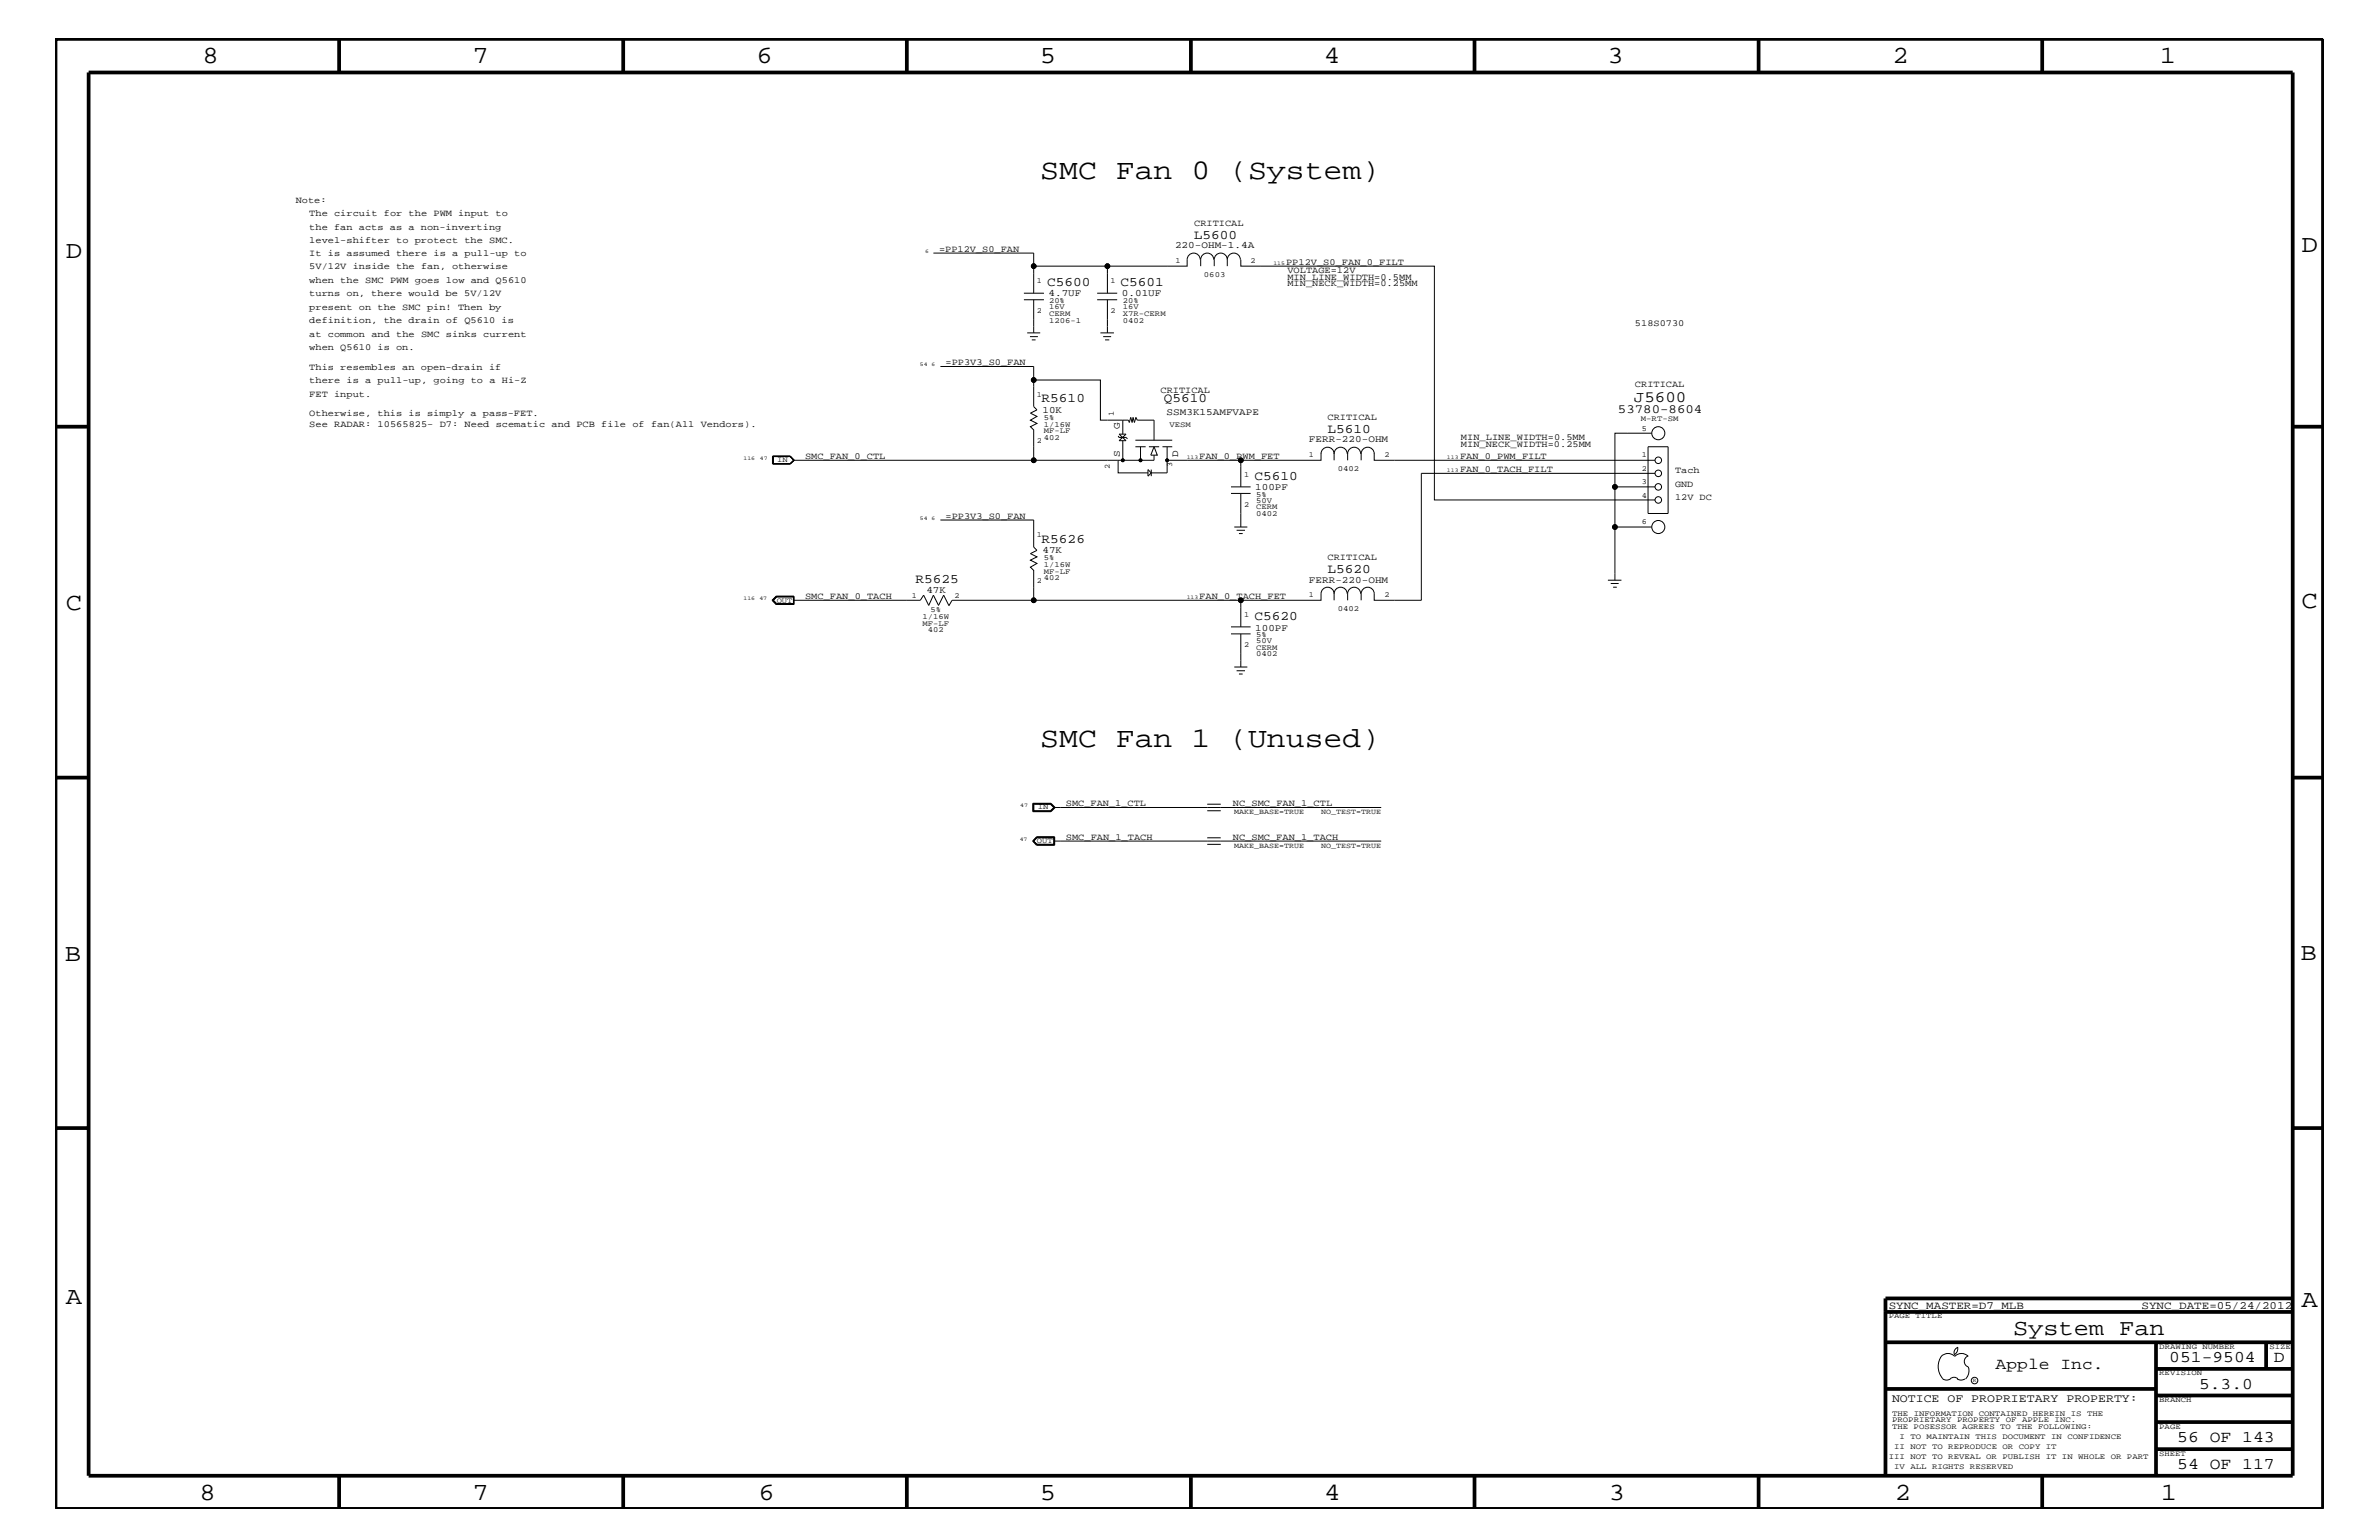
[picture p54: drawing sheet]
<svg xmlns="http://www.w3.org/2000/svg" width="432mm" height="279mm" viewBox="0 0 432 279" stroke-linecap="round" stroke-linejoin="round" font-family="sans-serif">
<defs><g id="words">
<g font-size="5.2">
<text x="188.8" y="32.5">SMC Fan 0 (System)</text>
<text x="188.8" y="135.6">SMC Fan 1 (Unused)</text>
</g>
<g font-size="4.5">
<text x="36.7" y="11.5">8</text>
<text x="85.8" y="11.5">7</text>
<text x="137.3" y="11.5">6</text>
<text x="188.7" y="11.5">5</text>
<text x="240.3" y="11.5">4</text>
<text x="291.8" y="11.5">3</text>
<text x="343.5" y="11.5">2</text>
<text x="392" y="11.5">1</text>
<text x="11.9" y="46.8">D</text>
<text x="417.7" y="45.7">D</text>
<text x="11.9" y="110.6">C</text>
<text x="417.7" y="110.3">C</text>
<text x="11.8" y="174.3">B</text>
<text x="417.6" y="174.2">B</text>
<text x="11.9" y="236.7">A</text>
<text x="417.7" y="237.1">A</text>
<text x="36.2" y="272.1">8</text>
<text x="85.8" y="272.1">7</text>
<text x="137.7" y="272.1">6</text>
<text x="188.7" y="272.1">5</text>
<text x="240.4" y="272.1">4</text>
<text x="292" y="272.1">3</text>
<text x="343.9" y="272.1">2</text>
<text x="392.2" y="272.1">1</text>
</g>
<text font-size="4.1" x="365.4" y="242.3">System Fan</text>
<g font-size="3">
<text x="362.2" y="248.4">Apple Inc.</text>
<text x="393.7" y="247.1">051-9504</text>
<text x="399.2" y="252">5.3.0</text>
<text x="412.7" y="247.1">D</text>
<text x="395.2" y="261.6">56 OF 143</text>
<text x="395.2" y="266.6">54 OF 117</text>
</g>
<text font-size="2.9" x="296.5" y="73">J5600</text>
<g font-size="2.4">
<text x="216.7" y="43.4">L5600</text>
<text x="190.1" y="51.9">C5600</text>
<text x="203.4" y="51.9">C5601</text>
<text x="189.1" y="73">R5610</text>
<text x="211.2" y="73">Q5610</text>
<text x="240.9" y="78.5">L5610</text>
<text x="227.7" y="87.1">C5610</text>
<text x="189.1" y="98.5">R5626</text>
<text x="166.2" y="105.9">R5625</text>
<text x="240.9" y="104">L5620</text>
<text x="227.7" y="112.6">C5620</text>
</g>
<text font-size="2.3" x="293.7" y="75">53780-8604</text>
<text font-size="2.1" x="343.4" y="254.4">NOTICE OF PROPRIETARY PROPERTY:</text>
<g font-size="2">
<text x="342.8" y="237.4">SYNC_MASTER=D7_MLB</text>
<text x="388.7" y="237.4">SYNC_DATE=05/24/2012</text>
</g>
<g font-size="1.8">
<text x="213.3" y="45.1">220-OHM-1.4A</text>
<text x="190.3" y="53.8">4.7UF</text>
<text x="203.6" y="53.8">0.01UF</text>
<text x="189.2" y="74.9">10K</text>
<text x="203.3" y="77.8" transform="rotate(-90 203.3 77.8)">G</text>
<text x="211.8" y="75.4">SSM3K15AMFVAPE</text>
<text x="203.3" y="82.8" transform="rotate(-90 203.3 82.8)">S</text>
<text x="213.9" y="82.8" transform="rotate(-90 213.9 82.8)">D</text>
<text x="237.6" y="80.2">FERR-220-OHM</text>
<text x="227.8" y="88.9">100PF</text>
<text x="189.2" y="100.4">47K</text>
<text x="168.1" y="107.6">47K</text>
<text x="237.6" y="105.7">FERR-220-OHM</text>
<text x="227.8" y="114.4">100PF</text>
</g>
<g font-size="1.7">
<text x="53.7" y="36.8">Note:</text>
<text x="56.1" y="41.7">the fan acts as a non-inverting</text>
<text x="56.1" y="39.2">The circuit for the PWM input to</text>
<text x="216.7" y="41">CRITICAL</text>
<text x="56.1" y="44.1">level-shifter to protect the SMC.</text>
<text x="56.1" y="46.5">It is assumed there is a pull-up to</text>
<text x="170.4" y="45.7">=PP12V_S0_FAN</text>
<text x="56.1" y="48.9">5V/12V inside the fan, otherwise</text>
<text x="56.1" y="51.3">when the SMC PWM goes low and Q5610</text>
<text x="56.1" y="53.8">turns on, there would be 5V/12V</text>
<text x="233.4" y="48">PP12V_S0_FAN_0_FILT</text>
<text x="233.7" y="49.6">VOLTAGE=12V</text>
<text x="233.7" y="50.7">MIN_LINE_WIDTH=0.5MM</text>
<text x="233.7" y="51.9">MIN_NECK_WIDTH=0.25MM</text>
<text x="56.1" y="56.2">present on the SMC pin! Then by</text>
<text x="56.1" y="58.6">definition, the drain of Q5610 is</text>
<text x="296.8" y="59.2">518S0730</text>
<text x="56.1" y="61.1">at common and the SMC sinks current</text>
<text x="56.1" y="63.4">when Q5610 is on.</text>
<text x="56.1" y="67.1">This resembles an open-drain if</text>
<text x="56.1" y="69.5">there is a pull-up, going to a Hi-Z</text>
<text x="56.1" y="72">FET input.</text>
<text x="171.6" y="66.2">=PP3V3_S0_FAN</text>
<text x="210.7" y="71.3">CRITICAL</text>
<text x="296.8" y="70.1">CRITICAL</text>
<text x="56.1" y="77.4">See RADAR: 10565825- D7: Need scematic and PCB file of fan(All Vendors).</text>
<text x="56.1" y="75.6">Otherwise, this is simply a pass-FET.</text>
<text x="241" y="76.2">CRITICAL</text>
<text x="146.1" y="83.3">SMC_FAN_0_CTL</text>
<text x="217.7" y="83.3">FAN_0_PWM_FET</text>
<text x="265" y="83.3">FAN_0_PWM_FILT</text>
<text x="265.2" y="79.9">MIN_LINE_WIDTH=0.5MM</text>
<text x="265.2" y="81.1">MIN_NECK_WIDTH=0.25MM</text>
<text x="265" y="85.6">FAN_0_TACH_FILT</text>
<text x="304" y="88.3">GND</text>
<text x="304" y="85.9">Tach</text>
<text x="171.6" y="94.2">=PP3V3_S0_FAN</text>
<text x="304" y="90.7">12V DC</text>
<text x="241" y="101.6">CRITICAL</text>
<text x="146.1" y="108.7">SMC_FAN_0_TACH</text>
<text x="217.7" y="108.7">FAN_0_TACH_FET</text>
<text x="193.5" y="146.2">SMC_FAN_1_CTL</text>
<text x="223.8" y="146.2">NC_SMC_FAN_1_CTL</text>
<text x="193.5" y="152.3">SMC_FAN_1_TACH</text>
<text x="223.8" y="152.3">NC_SMC_FAN_1_TACH</text>
</g>
<g font-size="1.4">
<text x="213.4" y="47.7">1</text>
<text x="227" y="47.7">2</text>
<text x="188.2" y="51.3">1</text>
<text x="201.6" y="51.3">1</text>
<text x="218.5" y="50.2">0603</text>
<text x="188.2" y="56.8">2</text>
<text x="190.4" y="56.1">16V</text>
<text x="190.4" y="58.5">1206-1</text>
<text x="190.4" y="57.3">CERM</text>
<text x="190.4" y="55">20%</text>
<text x="201.6" y="56.8">2</text>
<text x="203.8" y="58.5">0402</text>
<text x="203.8" y="57.3">X7R-CERM</text>
<text x="203.8" y="55">20%</text>
<text x="203.8" y="56.1">16V</text>
<text x="188.2" y="72">1</text>
<text x="189.5" y="76.2">5%</text>
<text x="189.5" y="77.4">1/16W</text>
<text x="202.2" y="75.6" transform="rotate(-90 202.2 75.6)">1</text>
<text x="212.3" y="77.5">VESM</text>
<text x="297.8" y="76.4">M-RT-SM</text>
<text x="141.1" y="83.8">IN</text>
<text x="188.2" y="80.5">2</text>
<text x="189.5" y="79.9">402</text>
<text x="189.5" y="78.6">MF-LF</text>
<text x="237.6" y="82.8">1</text>
<text x="251.3" y="82.8">2</text>
<text x="298" y="78.2">5</text>
<text x="298" y="83">1</text>
<text x="201.4" y="85" transform="rotate(-90 201.4 85)">2</text>
<text x="212.8" y="84.8" transform="rotate(-90 212.8 84.8)">3</text>
<text x="225.8" y="86.5">1</text>
<text x="242.8" y="85.4">0402</text>
<text x="298" y="85.4">2</text>
<text x="298" y="87.8">3</text>
<text x="225.8" y="92">2</text>
<text x="228" y="92.4">CERM</text>
<text x="228" y="91.2">50V</text>
<text x="228" y="90.1">5%</text>
<text x="228" y="93.7">0402</text>
<text x="298" y="90.3">4</text>
<text x="298" y="95.1">6</text>
<text x="188.2" y="97.4">1</text>
<text x="189.5" y="101.6">5%</text>
<text x="188.2" y="105.9">2</text>
<text x="189.5" y="105.3">402</text>
<text x="189.5" y="102.9">1/16W</text>
<text x="189.5" y="104.1">MF-LF</text>
<text x="141" y="109.3">OUT</text>
<text x="165.5" y="108.6">1</text>
<text x="167.4" y="112.3">1/16W</text>
<text x="167.4" y="113.6">MF-LF</text>
<text x="168.9" y="111.1">5%</text>
<text x="173.2" y="108.6">2</text>
<text x="225.8" y="112">1</text>
<text x="237.6" y="108.3">1</text>
<text x="242.8" y="110.9">0402</text>
<text x="251.3" y="108.3">2</text>
<text x="168.4" y="114.8">402</text>
<text x="225.8" y="117.4">2</text>
<text x="228" y="117.9">CERM</text>
<text x="228" y="116.7">50V</text>
<text x="228" y="115.6">5%</text>
<text x="228" y="119.1">0402</text>
<text x="188.4" y="146.8">IN</text>
<text x="224" y="147.7">MAKE_BASE=TRUE</text>
<text x="239.8" y="147.7">NO_TEST=TRUE</text>
<text x="188.2" y="152.9">OUT</text>
<text x="224" y="153.8">MAKE_BASE=TRUE</text>
<text x="239.8" y="153.8">NO_TEST=TRUE</text>
<text x="342.8" y="239.2">PAGE TITLE</text>
<text x="391.9" y="244.7">DRAWING NUMBER</text>
<text x="411.9" y="244.7">SIZE</text>
<text x="391.9" y="249.5">REVISION</text>
<text x="343.4" y="256.8">THE INFORMATION CONTAINED HEREIN IS THE</text>
<text x="391.9" y="254.4">BRANCH</text>
<text x="343.4" y="258">PROPRIETARY PROPERTY OF APPLE INC.</text>
<text x="343.4" y="259.3">THE POSESSOR AGREES TO THE FOLLOWING:</text>
<text x="343.8" y="262.9">II NOT TO REPRODUCE OR COPY IT</text>
<text x="344.8" y="261.1">I TO MAINTAIN THIS DOCUMENT IN CONFIDENCE</text>
<text x="391.9" y="259.3">PAGE</text>
<text x="342.8" y="264.7">III NOT TO REVEAL OR PUBLISH IT IN WHOLE OR PART</text>
<text x="343.8" y="266.6">IV ALL RIGHTS RESERVED</text>
<text x="391.9" y="264.1">SHEET</text>
</g>
<g font-size="1">
<text x="167.9" y="45.9">6</text>
<text x="231.1" y="48">115</text>
<text x="167" y="66.5">54 6</text>
<text x="135" y="83.5">116</text>
<text x="137.9" y="83.5">47</text>
<text x="215.4" y="83.3">113</text>
<text x="262.6" y="83.3">113</text>
<text x="262.6" y="85.6">113</text>
<text x="167" y="94.3">54 6</text>
<text x="135" y="108.9">116</text>
<text x="137.8" y="108.9">47</text>
<text x="215.4" y="108.7">113</text>
<text x="185.2" y="146.5">47</text>
<text x="185.1" y="152.6">47</text>
<text x="358.1" y="250.7">R</text>
</g>
</g></defs>
<g fill="none" stroke="#000" stroke-width=".18">
<path d="M169.4 45.9h18.2v7.3M185.8 54.4h3.7M185.8 53.2h3.7M187.6 54.4v6M187.6 48.3h13.4M199.1 54.4h3.7M199.1 53.2h3.7M201 54.4v6M217.8 47.1a1.19 1.19 0 0 0-1.1-1.2 1.19 1.19 0 0 0-1.2 1.2v1.2h-14.5v4.9M220.3 47.1a1.19 1.19 0 0 0-1.2-1.2 1.19 1.19 0 0 0-1.2 1.2v1.2M222.8 47.1a1.19 1.19 0 0 0-1.2-1.2 1.19 1.19 0 0 0-1.2 1.2v1.2M222.8 47.1a1.19 1.19 0 0 1 1.1-1.2 1.19 1.19 0 0 1 1.2 1.2"/>
<path d="M222.8 47.1v1.2M225.2 47.1v1.2h35.2v42.4h40M170.7 66.5h16.9v2.4h12.1v7.3h5.1l.2 .5 .2-1 .3 1 .2-1 .2 1 .3-1 .2 .5h3.1v3.7M186.4 60.4h2.4M186.9 61.1h1.5M187.3 61.7h.7M187.6 68.9v4.9l.6 .6-1.2 .6 1.2 .6-1.2 .6 1.2 .6-1.2 .6 .6 .6v5.5M199.7 60.4h2.5M200.2 61.1h1.5M200.6 61.7h.7M202.9 79.1l.2 .3h1.3l.2 .2M203.1 78.8h1.3l-1.3 1.2h1.3z"/>
<path d="M203.8 76.2v2.6M203.8 80v3.5M206.1 79.9h6.7M299.8 78.6h-6.7v9.7M140.3 84.1h3.1M140.3 82.7v1.5M140.3 82.8h3.1M140.4 82.8v1.3M143.4 82.7h-3.2v1.5h3.2M143.4 82.7l.8 .8-.8 .7M143.4 82.7l.7 .8M143.4 82.8l.7 .7"/>
<path d="M143.4 82.8l.6 .7M144 83.5l-.6 .6M144.1 83.5l-.7 .6M144.1 83.5l-.7 .7M170.7 94.3h16.9v5l.6 .6-1.2 .5 1.2 .6-1.2 .6 1.2 .6-1.2 .7 .6 .6v5.4h-14.8l-.6 1M202.9 83.5v2.3h5.5M206.1 81.1h1.8M207 81.1v2.4M208.4 85.2l.6 .6-.6 .6zM208.5 81.1h1.9M209 85.2v1.2M209.5 81.1l.6 1.5h-1.2z"/>
<path d="M209.5 82.6v.9h-65.5M211 81.1h1.8M211.8 83.5h13.4M211.8 81.1v4.7h-2.8M223.4 88.3h3.6M223.4 89.5h3.6M224 95.6h2.4M224.5 96.2h1.5M224.9 96.8h.7M225.2 89.5v6.1M239.8 82.2v1.3h-14.6v4.8M239.8 82.3a1.19 1.19 0 0 1 1.2-1.2 1.19 1.19 0 0 1 1.1 1.2 1.19 1.19 0 0 1 1.2-1.2 1.19 1.19 0 0 1 1.2 1.2"/>
<path d="M242.1 82.2v1.3M244.6 82.3a1.19 1.19 0 0 1 1.2-1.2 1.19 1.19 0 0 1 1.2 1.2M244.6 82.2v1.3M247.1 82.3a1.19 1.19 0 0 1 1.1-1.2 1.19 1.19 0 0 1 1.2 1.2M247.1 82.2v1.3M249.4 82.2v1.3h51M299.1 81.1h3.7v12.1h-3.7zM299.8 95.6h-6.7v9.7M300.4 85.9h-42.4v23h-8.6v-1.2a1.19 1.19 0 0 0-1.2-1.2 1.19 1.19 0 0 0-1.1 1.2v1.2M300.4 88.3h-7.3v7.3M140.1 108.9l.8-.8h3.2v1.6h-3.2zM141 108.2l-.7 .7 .7 .7h3v-1.4"/>
<path d="M144 108.3h-3l-.6 .6 .6 .6h3M144 108.9h23l.6-.9 1 1.8 .8-1.8 .9 1.8 1-1.8 .9 1.8M144.1 108.2h-3.2l-.7 .7 .7 .8M223.4 115h3.6M223.4 113.7h3.6M225.2 108.9v4.8M225.2 115v6M242.1 107.7a1.19 1.19 0 0 0-1.1-1.2 1.19 1.19 0 0 0-1.2 1.2v1.2h-52.2M242.1 107.7a1.19 1.19 0 0 1 1.2-1.2 1.19 1.19 0 0 1 1.2 1.2M242.1 107.7v1.2M247 107.7a1.19 1.19 0 0 0-1.2-1.2 1.19 1.19 0 0 0-1.2 1.2v1.2M291.8 105.3h2.5"/>
<path d="M292.4 105.9h1.4M292.8 106.5h.7M224 121h2.4M224.5 121.7h1.5M224.9 122.3h.7M187.5 145.7h3.3l.7 .8-.7 .8h-3.3zM187.6 145.8v1.4M187.6 145.9h3.1l.6 .6M188.1 151.8h3.3v1.6h-3.3l-.6-.8zM188.2 153.2l-.6-.6 .6-.6h3.1v1.2M188.2 151.8l-.7 .8M188.2 153.2h3.1"/>
<path d="M190.7 145.8l.6 .7-.6 .7M190.7 145.8l.7 .7-.7 .7M190.7 145.8h-3.2v1.4h3.2M191.3 146.5l-.6 .6h-3.1M191.3 146.5h59.4M191.3 152.6h59.4M191.3 151.8v1.5h-3.1l-.7-.7M191.3 151.9h-3.1l-.7 .7 .7 .6M219.1 147.1h2.5M219.1 145.9h2.5M219.1 153.2h2.5M219.1 152h2.5"/>
<path d="M352.3 246.1a1.72 1.72 0 0 1 2.5 0 1.69 1.69 0 0 1 2.4 0M352.4 246a3.2 3.2 0 0 0 .4 4.3l.8 .1 .4-.2M354 250.2l.7-.3 .7 .3M355.2 250.2l.7 .2 .7-.2M355.3 244.4v.3a1.18 1.18 0 0 1-.6 1.1M355.4 244.4a.99 .99 0 0 0-.6 1.4M357.2 246a1.04 1.04 0 0 0-.7 1 1.04 1.04 0 0 0 .7 1M357.3 248l.1 .7a2.11 2.11 0 0 1-.6 1.5"/>
<circle cx="187.6" cy="48.3" r=".42"/>
<circle cx="201" cy="48.3" r=".42"/>
<circle cx="187.6" cy="68.9" r=".42"/>
<circle cx="301" cy="78.6" r="1.19"/>
<circle cx="187.6" cy="83.5" r=".42"/>
<circle cx="203.8" cy="83.5" r=".25"/>
<circle cx="207" cy="83.5" r=".25"/>
<circle cx="211.8" cy="83.5" r=".25"/>
<circle cx="225.2" cy="83.5" r=".42"/>
<circle cx="293.1" cy="95.6" r=".42"/>
<circle cx="293.1" cy="88.3" r=".42"/>
<circle cx="301" cy="95.6" r="1.19"/>
<circle cx="301" cy="90.7" r=".59"/>
<circle cx="301" cy="83.5" r=".59"/>
<circle cx="301" cy="85.9" r=".59"/>
<circle cx="301" cy="88.3" r=".59"/>
<circle cx="187.6" cy="108.9" r=".42"/>
<circle cx="225.2" cy="108.9" r=".42"/>
<circle cx="358.4" cy="250.5" r=".59"/>
</g>
<g fill="#000">
<circle cx="187.6" cy="48.3" r=".42"/>
<circle cx="201" cy="48.3" r=".42"/>
<circle cx="187.6" cy="68.9" r=".42"/>
<circle cx="187.6" cy="83.5" r=".42"/>
<circle cx="203.8" cy="83.5" r=".25"/>
<circle cx="207" cy="83.5" r=".25"/>
<circle cx="211.8" cy="83.5" r=".25"/>
<circle cx="225.2" cy="83.5" r=".42"/>
<circle cx="293.1" cy="95.6" r=".42"/>
<circle cx="293.1" cy="88.3" r=".42"/>
<circle cx="187.6" cy="108.9" r=".42"/>
<circle cx="225.2" cy="108.9" r=".42"/>
</g>
<g fill="none" stroke="#000" stroke-width=".68" stroke-linecap="butt">
<path d="M10.1 7.1h411.5v266.7h-411.5zM16.1 13.2h400v254.5h-400zM61.6 7.1v6.1M113.1 7.1v6.1M164.6 7.1v6.1M216.2 7.1v6.1M267.6 7.1v6.1M319.2 7.1v6.1M370.7 7.1v6.1M10.1 77.4h6M416.1 77.4h5.5M10.1 141.1h6"/>
<path d="M416.1 141.1h5.5M10.1 204.7h6M416.1 204.7h5.5M342.2 238h73.9M416.1 235.6h-73.9v32.1M342.2 243.5h73.9M342.2 252h49.1M391.3 248.4h24.8M391.3 243.5v24.2M391.3 258h24.8M391.3 253.2h24.8M411.3 243.5v4.9"/>
<path d="M61.6 267.7v6.1M113.1 267.7v6.1M164.6 267.7v6.1M216.2 268v5.8M267.6 267.7v6.1M319.2 267.7v6.1M370.7 267.7v6.1M391.3 262.9h24.8"/>
</g>
<use href="#words"/>
</svg>
